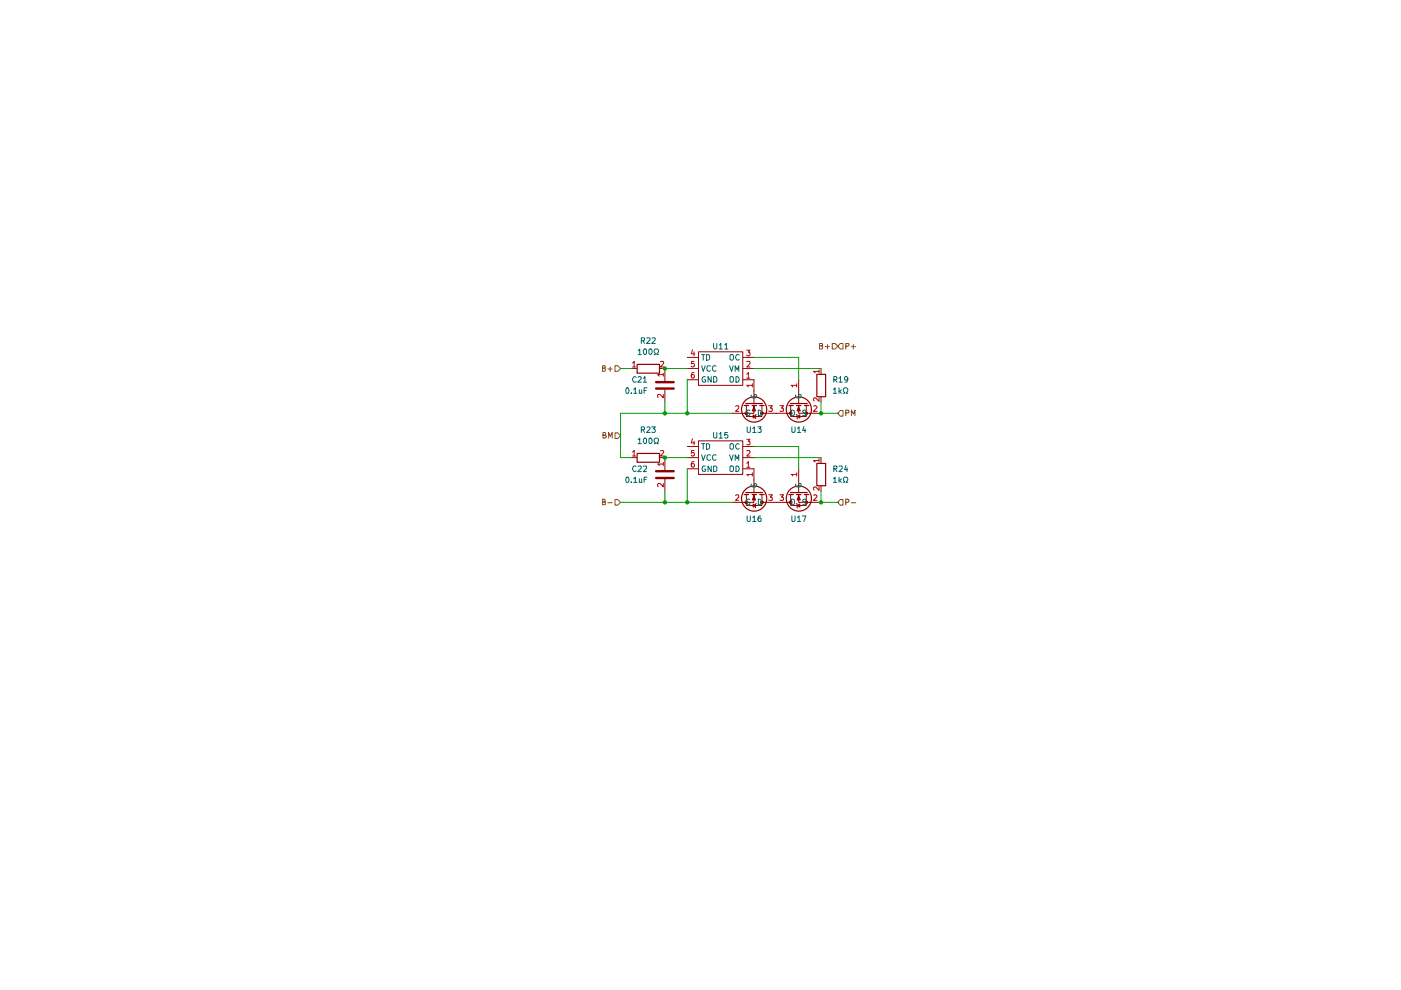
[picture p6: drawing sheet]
<svg xmlns="http://www.w3.org/2000/svg" width="297mm" height="210mm" viewBox="0 0 297 210" stroke-linecap="round" stroke-linejoin="round" font-family="sans-serif">
<path d="M157.8 104.9h.9M158.1 104.4h3.6M159.5 104.9h.9M161.1 104.9h.9" fill="none" stroke="#910000" stroke-width=".25"/>
<path d="M158.2 104.8v2.4h3.3v-2.4M159.9 101.8v2.6" fill="none" stroke="#910000" stroke-width=".21"/>
<path d="M159.9 105.1l.3 .9h-.7z" fill="#910000"/>
<path d="M159.9 105.1l.3 .9h-.7zM161.5 106.5h.7" fill="none" stroke="#910000" stroke-width=".21"/>
<circle cx="159.9" cy="105.7" r="2.67" fill="none" stroke="#910000" stroke-width=".25"/>
<path d="M161.3 106.3h.4v.4h-.4z" fill="#910000"/>
<path d="M161.3 106.3h.4v.4h-.4z" fill="none" stroke="#910000" stroke-width=".21"/>
<path d="M158 106.3h.4v.4h-.4z" fill="#910000"/>
<path d="M145.7 99.4h2.4M145.7 97h2.4M145.7 94.7h2.4M148.1 93.5h9.4v7.1h-9.4zM157.5 99.4h2.4v2.4M157.5 97h2.4M157.5 94.7h2.4M158 106.3h.4v.4h-.4zM159.7 106.8l.5 .4-.5 .3zM159.9 104.8v1.7h-4.7M160.4 106.8h-.2l-.1 .9M162.2 106.5h2.4" fill="none" stroke="#910000" stroke-width=".21"/>
<path d="M146.8 93l-.2 .9h.7M147.2 95.5h-.6v.6l.1-.2 .5 .1v.6l-.5 .1-.1-.2M147.2 97.9h-.4l-.2 .2v.9h.6v-.4a.35 .35 0 0 0-.3-.3 .35 .35 0 0 0-.3 .3M147.2 93.6v.7M158.3 98.2l.4-.3v1.2M158.3 95.6h.7v.4l-.7 .7h.7M158.3 93.1h.7l-.3 .5 .3 .1v.5h-.7M158.3 99.1h.7M156 105.1l.1-.2h.4l.1 .2v.3l-.6 .7h.6M159.5 100.6h-1.2l.4 .3M159.5 100.2v.7M163 104.9h.7l-.4 .5h.4v.7l-.7-.1" fill="none" stroke="#b90000" stroke-width=".21"/>
<g fill="none" stroke="#006665" stroke-width=".21">
<path d="M148.8 96.4l.3 1.2 .4-1.2M148.8 94.1h.6M149.1 94.1v1.1M149.5 98.8h-.4a.67 .67 0 0 0-.3 .7 .67 .67 0 0 0 .6 .5l.2-.2v-.3h-.2M149.8 94.1h.3l.4 .2v.6l-.4 .3h-.3zM150.6 96.5l-.5-.1a.67 .67 0 0 0-.2 .7 .67 .67 0 0 0 .5 .5l.2-.1M150.8 98.8v1.2l-.7-1.2v1.2M151.3 98.8h.5l.2 .3v.6l-.4 .3h-.3zM151.8 96.5l-.5-.1a.67 .67 0 0 0-.3 .7 .67 .67 0 0 0 .6 .5l.2-.1M154.7 96.4l.4 1.2 .3-1.2M154.8 99l.1-.2h.5a.86 .86 0 0 1-.1 1.2l-.5-.2zM154.8 94.2l.5-.1a.74 .74 0 0 1 0 1.1l-.5-.1z"/>
<path d="M155.9 97.6v-1.2l.4 .9 .3-.9v1.2M156 98.8h.5a.66 .66 0 0 1 .2 .8 .66 .66 0 0 1-.7 .4zM156.7 94.1h-.5l-.2 .5 .2 .6h.3l.2-.1M159 105.9l-.5-.1-.2 .2v.3l.7 .4-.2 .3h-.5M159.3 102.6v.4a.67 .67 0 0 0 .6 .3 .67 .67 0 0 0 .5-.5l-.1-.3h-.4v.3M160.8 105.8a.66 .66 0 0 1 .6 .5 .66 .66 0 0 1-.2 .7h-.4z"/>
</g>
<path d="M130.4 91.8h.6l.6 .6-.6 .6h-.6z" fill="#fff"/>
<path d="M127.8 92.3l.6-.1v-.4l-.6-.1v1.2h.5l.2-.4-.3-.2M129 92.9v-1.2l.4 .8 .4-.8v1.2M130.4 91.8h.6l.6 .6-.6 .6h-.6z" fill="none" stroke="#765500" stroke-width=".21"/>
<path d="M135.1 96.1h4.7v1.9h-4.7z" fill="none" stroke="#910000" stroke-width=".25"/>
<path d="M145.7 78.1h2.4M145.7 75.8h2.4M148.1 74.6h9.4v7.1h-9.4zM157.5 78.1h2.4M157.5 75.8h2.4M133.9 97h1.1M139.8 97h1.2M145.7 80.5h2.4M157.5 80.5h2.4" fill="none" stroke="#910000" stroke-width=".21"/>
<path d="M146.8 74.2l-.2 .8h.7M147.2 76.6h-.6v.5h.6v.6l-.5 .1-.1-.2M147.2 79h-.4l-.2 .2v.9h.6v-.4a.35 .35 0 0 0-.3-.3 .35 .35 0 0 0-.3 .3M147.2 74.6v.8M158.3 79.3l.4-.3v1.2M158.3 76.7h.7v.4l-.7 .7h.7M158.3 74.3h.7l-.3 .4 .3 .1v.5l-.2 .1h-.3l-.2-.1M134.1 95.8l.4-.3v1.2M134.1 96.7h.7M140 95.6l.5-.1 .2 .3-.7 .9h.7M158.3 80.2h.7" fill="none" stroke="#b90000" stroke-width=".21"/>
<g fill="none" stroke="#006665" stroke-width=".21">
<path d="M148.8 77.6l.3 1.1 .4-1.1M148.8 75.2h.6M149.1 75.2v1.2M149.5 79.9l-.1-.1a.66 .66 0 0 0-.5 .5 .66 .66 0 0 0 .2 .7l.5-.1v-.4h-.2M149.8 75.2h.5l.2 .2v.6l-.4 .4h-.3zM150.6 77.6h-.5a.67 .67 0 0 0-.2 .6 .67 .67 0 0 0 .5 .5l.2-.1M150.8 79.8v1.2l-.7-1.2v1.2M151.3 79.8h.3l.4 .4v.6l-.2 .2h-.5zM151.8 77.6h-.5a.67 .67 0 0 0-.3 .6 .67 .67 0 0 0 .6 .5l.2-.1M154.7 77.6l.4 1.1 .3-1.1M154.8 75.4l.1-.2h.5a.86 .86 0 0 1-.1 1.2l-.5-.2zM155.9 78.7v-1.1l.4 .8 .3-.8v1.1"/>
<path d="M156 79.8a.66 .66 0 0 1 .7 .5 .66 .66 0 0 1-.2 .7h-.5zM156.7 75.3l-.5-.1a.67 .67 0 0 0-.2 .7 .67 .67 0 0 0 .5 .5l.2-.2M154.8 80l.5-.2a.86 .86 0 0 1 .1 1.2h-.5l-.1-.1z"/>
</g>
<path d="M178.1 105.9h.6v1.2h-.6l-.5-.6z" fill="#fff"/>
<path d="M178.1 105.9h.6v1.2h-.6l-.5-.6zM179.3 106.5l.6-.1v-.5l-.6-.1v1.2M180.5 106.6h.9" fill="none" stroke="#765500" stroke-width=".21"/>
<path d="M173.2 98.3h1.8v4.7h-1.8zM167.3 104.9h.9M167.6 104.4h3.6M168.9 104.9h.9M170.6 104.9h.9" fill="none" stroke="#910000" stroke-width=".25"/>
<path d="M174.1 97v1.2M167.6 104.8v2.4h3.3v-2.4M169.3 101.8v2.6M174.1 103v1.1" fill="none" stroke="#910000" stroke-width=".21"/>
<path d="M173.7 97.6h-1.2l.3 .4M173.7 97.3v.7M173.7 103.2v.8l-.9-.8-.3 .3 .1 .4" fill="none" stroke="#b90000" stroke-width=".21"/>
<path d="M169.3 105.1l.4 .9h-.7z" fill="#910000"/>
<path d="M167 106.5h.6M169.3 105.1l.4 .9h-.7z" fill="none" stroke="#910000" stroke-width=".21"/>
<circle cx="169.4" cy="105.7" r="2.67" fill="none" stroke="#910000" stroke-width=".25"/>
<path d="M167.4 106.3h.4v.4h-.4z" fill="#910000"/>
<path d="M167.4 106.3h.4v.4h-.4z" fill="none" stroke="#910000" stroke-width=".21"/>
<path d="M170.7 106.3h.4v.4h-.4z" fill="#910000"/>
<path d="M167.6 85.9v2.4h3.3v-2.4M169.3 82.9v2.6M169.3 99.4v2.4M164.6 106.5h2.4M168.8 106.8h.2l.1 .9M169 107.2l.6-.4v.7zM169.3 104.8v1.7h4.8M170.7 106.3h.4v.4h-.4z" fill="none" stroke="#910000" stroke-width=".21"/>
<path d="M165.4 104.9h.7l-.4 .5h.3v.7l-.6-.1M168.9 100.6h-1.2l.4 .3M168.9 100.2v.7M172.6 105.1l.4-.2 .2 .3-.7 .9h.7" fill="none" stroke="#b90000" stroke-width=".21"/>
<path d="M167.8 105.8a.66 .66 0 0 1 .7 .5 .66 .66 0 0 1-.3 .7h-.4zM168.7 102.6v.1a.66 .66 0 0 0 .4 .6 .66 .66 0 0 0 .7-.3v-.5h-.5v.3M170.9 105.9l-.5-.1-.2 .3 .1 .2 .6 .3v.3l-.7 .1" fill="none" stroke="#006665" stroke-width=".21"/>
<path d="M167.3 86h.9M167.6 85.6h3.6M168.9 86h.9M170.6 86h.9" fill="none" stroke="#910000" stroke-width=".25"/>
<path d="M169.3 86.2l.4 .9h-.7z" fill="#910000"/>
<path d="M167 87.6h.6M169.3 86.2l.4 .9h-.7z" fill="none" stroke="#910000" stroke-width=".21"/>
<circle cx="169.4" cy="86.8" r="2.67" fill="none" stroke="#910000" stroke-width=".25"/>
<path d="M167.4 87.4h.4v.5h-.4z" fill="#910000"/>
<path d="M167.4 87.4h.4v.5h-.4z" fill="none" stroke="#910000" stroke-width=".21"/>
<path d="M170.7 87.4h.4v.5h-.4z" fill="#910000"/>
<path d="M158.2 85.9v2.4h3.3v-2.4M159.9 82.9v2.6M164.6 87.6h2.4M168.8 87.9l.2 .1 .1 .8M169 88.3l.6-.3v.6zM169.3 85.9v1.7h4.8M169.3 80.5v2.4M170.7 87.4h.4v.5h-.4z" fill="none" stroke="#910000" stroke-width=".21"/>
<path d="M165.4 86h.7l-.4 .5h.3v.7l-.6-.1M168.9 81.7h-1.2l.4 .3M168.9 81.4v.6M172.6 86.2l.4-.2 .2 .4-.7 .8h.7" fill="none" stroke="#b90000" stroke-width=".21"/>
<path d="M167.8 87l.6 .1 .1 .4-.1 .5-.3 .1h-.3zM168.7 83.7v.1a.66 .66 0 0 0 .4 .6 .66 .66 0 0 0 .7-.2v-.5h-.5v.2M170.9 87h-.5l-.2 .2 .2 .3 .5 .2v.4h-.7" fill="none" stroke="#006665" stroke-width=".21"/>
<path d="M157.8 86h.9M158.1 85.6h3.6M159.5 86h.9M161.1 86h.9" fill="none" stroke="#910000" stroke-width=".25"/>
<path d="M159.9 86.2l.3 .9h-.7z" fill="#910000"/>
<path d="M159.9 86.2l.3 .9h-.7zM161.5 87.6h.7" fill="none" stroke="#910000" stroke-width=".21"/>
<circle cx="159.9" cy="86.8" r="2.67" fill="none" stroke="#910000" stroke-width=".25"/>
<path d="M161.3 87.4h.4v.5h-.4z" fill="#910000"/>
<path d="M161.3 87.4h.4v.5h-.4z" fill="none" stroke="#910000" stroke-width=".21"/>
<path d="M158 87.4h.4v.5h-.4z" fill="#910000"/>
<path d="M158 87.4h.4v.5h-.4zM159.7 88l.5 .3-.5 .3zM159.9 85.9v1.7h-4.7M159.9 80.5v2.4M160.4 87.9l-.2 .1-.1 .8M162.2 87.6h2.4" fill="none" stroke="#910000" stroke-width=".21"/>
<path d="M156 86.2l.1-.2h.4l.1 .2v.3l-.6 .7h.6M159.5 81.7h-1.2l.4 .3M159.5 81.4v.6M163 86h.7l-.4 .5h.4v.7l-.7-.1" fill="none" stroke="#b90000" stroke-width=".21"/>
<path d="M159 87h-.7v.4l.7 .4-.3 .3h-.4M159.3 83.7v.5a.67 .67 0 0 0 .6 .2 .67 .67 0 0 0 .5-.5l-.1-.2h-.4v.2M160.8 87l.6 .1 .1 .4-.1 .5-.4 .1h-.2z" fill="none" stroke="#006665" stroke-width=".21"/>
<path d="M130.4 105.9h.6l.6 .6-.6 .6h-.6z" fill="#fff"/>
<path d="M127.8 106.4l.5-.1 .1-.2-.3-.3h-.3v1.2h.5l.1-.5-.3-.1M128.9 106.6h.9M130.4 105.9h.6l.6 .6-.6 .6h-.6z" fill="none" stroke="#765500" stroke-width=".21"/>
<path d="M139.1 99.9h3.7M139.1 101.3h3.7" fill="none" stroke="#910000" stroke-width=".51"/>
<path d="M141 97v2.7M141 101.5v2.6" fill="none" stroke="#910000" stroke-width=".21"/>
<path d="M140.6 98.4h-1.2l.4 .3M140.6 98v.7M140.6 102.5v.7l-.6-.7h-.5v.7" fill="none" stroke="#b90000" stroke-width=".21"/>
<path d="M178.1 72.8h.6v1.2h-.6l-.5-.6z" fill="#fff"/>
<path d="M178.1 72.8h.6v1.2h-.6l-.5-.6zM179.3 73.4l.6-.1v-.5h-.6v1.2M180.5 73.5h.9M180.9 73.1v.9" fill="none" stroke="#765500" stroke-width=".21"/>
<path d="M178.1 87h.6v1.2h-.6l-.5-.6z" fill="#fff"/>
<path d="M178.1 87h.6v1.2h-.6l-.5-.6zM179.3 87.5h.6v-.5h-.6v1.1M180.5 88.1v-1.1l.4 .8 .4-.8v1.1" fill="none" stroke="#765500" stroke-width=".21"/>
<path d="M176.4 72.8h.6l.6 .6-.6 .6h-.6z" fill="#fff"/>
<path d="M173.7 73.3h.5l.2-.3-.2-.2h-.5v1.2h.5l.2-.2v-.3l-.2-.2M174.9 73.5h1M175.4 73.1v.9M176.4 72.8h.6l.6 .6-.6 .6h-.6z" fill="none" stroke="#765500" stroke-width=".21"/>
<path d="M173.2 79.4h1.8v4.7h-1.8z" fill="none" stroke="#910000" stroke-width=".25"/>
<path d="M174.1 78.1v1.2M174.1 84.1v1.2" fill="none" stroke="#910000" stroke-width=".21"/>
<path d="M173.7 78.7h-1.2l.3 .4M173.7 78.4v.7M173.7 84.3v.8l-.9-.8-.3 .3 .1 .4" fill="none" stroke="#b90000" stroke-width=".21"/>
<path d="M130.4 77.6h.6l.6 .5-.6 .6h-.6z" fill="#fff"/>
<path d="M127.8 78.1h.4l.2-.4-.2-.1h-.4v1.1h.4l.2-.1v-.4l-.3-.1M128.9 78.2h.9M129.4 77.8v.9M130.4 77.6h.6l.6 .5-.6 .6h-.6z" fill="none" stroke="#765500" stroke-width=".21"/>
<path d="M139.1 81h3.7M139.1 82.4h3.7" fill="none" stroke="#910000" stroke-width=".51"/>
<path d="M133.9 78.1h1.1M139.8 78.1h1.2v2.7M141 82.6v2.7" fill="none" stroke="#910000" stroke-width=".21"/>
<path d="M134.1 77l.4-.4v1.2M134.1 77.8h.7M140 76.7l.6-.1 .1 .2-.1 .3-.6 .7h.7M140.6 79.4h-1.2l.4 .4M140.6 79.2v.6M140.6 83.7v.6l-.6-.6h-.6l.1 .5" fill="none" stroke="#b90000" stroke-width=".21"/>
<path d="M135.1 77.3h4.7v1.8h-4.7z" fill="none" stroke="#910000" stroke-width=".25"/>
<g fill="none" stroke="#090" stroke-width=".21">
<path d="M131.6 78.1h2.3M141 78.1h4.7M159.9 75.8h9.4v4.7M159.9 78.1h14.2M141 97h4.7M141 85.3v2.3M145.7 80.5v7.1M145.7 99.4v7.1M155.2 87.6h-23.6v9.4h2.3M159.9 94.7h9.4v4.7M159.9 97h14.2M174.1 85.3v2.3h3.5"/>
<path d="M131.6 106.5h23.6M141 104.1v2.4M174.1 104.1v2.4h3.5"/>
</g>
<g fill="#090">
<circle cx="145.7" cy="106.5" r=".47"/>
<circle cx="141" cy="97" r=".47"/>
<circle cx="145.7" cy="87.6" r=".47"/>
<circle cx="141" cy="87.6" r=".47"/>
<circle cx="174.1" cy="106.5" r=".47"/>
<circle cx="141" cy="106.5" r=".47"/>
<circle cx="174.1" cy="87.6" r=".47"/>
<circle cx="141" cy="78.1" r=".47"/>
</g>
<g fill="none" stroke="#006665" stroke-width=".21">
<path d="M135.3 74.3l.3-.3v1.2M135.3 75.2h.7M136 72.2l.7-.1v-.4l-.7-.1v1.2M136.3 72.2l.4 .6M136.6 74h.3l.2 .2v.7l-.3 .3a.71 .71 0 0 1-.2-1.2zM137.2 71.7l.5-.1 .1 .4-.7 .8h.7M137.6 74.2l.2-.2a.6 .6 0 0 1 .5 .4 .6 .6 0 0 1-.2 .7l-.3 .1-.2-.3zM138.3 71.7l.6-.1v.4l-.7 .8h.7M138.7 75.2h.2l-.2-.6 .2-.6h.5l.2 .6-.3 .3v.3h.3M151.3 72.8v.9l.3 .3 .4-.2v-1M152.5 73.2l.3-.4v1.2M152.5 74h.7"/>
<path d="M153.7 73.2l.3-.4v1.2M153.7 74h.6M132.9 82.2a.75 .75 0 0 1 .3 1.2h-.4l-.1-.4 .1-.6zM133.9 83.3v.1M134.4 82.5l.3-.3v1.2M134.4 83.4h.6M134.9 98.9l-.5-.1a.67 .67 0 0 0-.3 .7 .67 .67 0 0 0 .5 .5l.3-.2M134.9 80l-.3-.2a.67 .67 0 0 0-.5 .6 .67 .67 0 0 0 .3 .6l.5-.1M135.3 93.2l.3-.3v1.2M135.3 98.9l.6-.1 .1 .3-.8 .9h.8M135.3 80l.4-.2 .3 .4-.8 .8h.8M135.3 94.1h.7"/>
<path d="M135.6 82.6v.8l.5-.1M136 91.1h.6l.1-.5-.7-.1v1.2M136.1 82.6v.8M136.3 91.1l.4 .6M136.4 98.9h.7v.4l-.7 .7h.7M136.4 80.2h.2l.1-.4v1.2M136.4 81h.7M136.6 93l.2-.1 .3 .2v.7l-.4 .3a.7 .7 0 0 1-.1-1.1zM136.6 82.8h.4M137.2 82.2h-.6v1.2M137.2 90.6l.4-.1 .2 .3-.7 .9h.7M137.7 93l.2-.1a.64 .64 0 0 1 .4 .6 .64 .64 0 0 1-.5 .6l-.2-.3z"/>
<path d="M138.2 90.5h.7l-.4 .4 .4 .3v.4h-.7M138.7 94.1h.2l-.2-.6a.48 .48 0 0 1 .4-.6 .48 .48 0 0 1 .5 .6l-.2 .3h-.1v.3h.3M151.3 91.7v.9l.3 .3 .4-.1v-1.1M152.5 92l.3-.3v1.2M152.5 92.9h.7M154.3 91.7h-.6v.6l.4-.2 .2 .3v.4h-.6M158.4 90.5v.9a.35 .35 0 0 0 .3 .3 .35 .35 0 0 0 .4-.3v-.9M159.6 90.8l.3-.3v1.2M159.6 91.7h.7M160.7 90.5h.7l-.4 .4 .4 .2v.5h-.7M167.9 90.5v1.1l.2 .1h.2l.3-.3v-.9M169.1 90.8l.3-.3v1.2"/>
<path d="M169.1 91.7h.7M170.4 90.4l-.2 .9h.7M170.7 90.9v.8M176.7 82.5h.2l.1-.3v1.2M176.7 83.4h.7M176.8 99.4l.6-.1v-.5h-.6v1.2M176.8 80.5l.6-.1v-.5l-.6-.1v1.2M177 99.4l.5 .6M177 80.5l.5 .5M177.9 98.9h.7v.4l-.7 .7h.7M177.9 80.2h.2l.1-.4v1.2M177.9 82.2v1.2"/>
<path d="M177.9 81h.7M178.1 83l.3 .4M178.4 82.6l-.5 .5M178.8 83.4h.3v-.2a.59 .59 0 0 1-.1-.9l.4-.1 .3 .2v.5l-.3 .5h.3M179.3 98.7l-.2 .9h.6M179.6 99.1v.9M179.7 80.3l-.2 .3-.4-.1v-.5l.4-.2a.81 .81 0 0 1 0 1.2h-.3M132.8 101.3v-.1a.6 .6 0 0 1 .6 .4 .6 .6 0 0 1-.2 .7l-.4-.1zM133.9 102.2v.1M134.4 101.5l.3-.3v1.1M134.4 102.3h.6M135.6 101.5v.8l.5-.1"/>
<path d="M136.1 101.5v.8M136.6 101.7h.4M137.2 101.2h-.6v1.1M158.4 109.4v.9a.35 .35 0 0 0 .3 .3 .35 .35 0 0 0 .4-.3v-.9M159.6 109.7l.3-.3v1.2M159.6 110.6h.7M161.3 109.4h-.3a.73 .73 0 0 0-.1 1.1h.5v-.5l-.4-.2-.3 .3M167.9 109.4v1.1l.2 .1h.2l.3-.3v-.9M169.1 109.7l.3-.3v1.2M169.1 110.6h.7M170.1 109.4h.8l-.5 1.2M176.7 101.5l.3-.3v1.1"/>
<path d="M176.7 102.3h.7M177.9 101.2v1.1M178.1 101.9l.3 .4M178.4 101.5l-.5 .4M178.8 102.3h.3l-.3-.5 .2-.6h.6l.1 .6-.3 .5h.3"/>
</g>
</svg>
